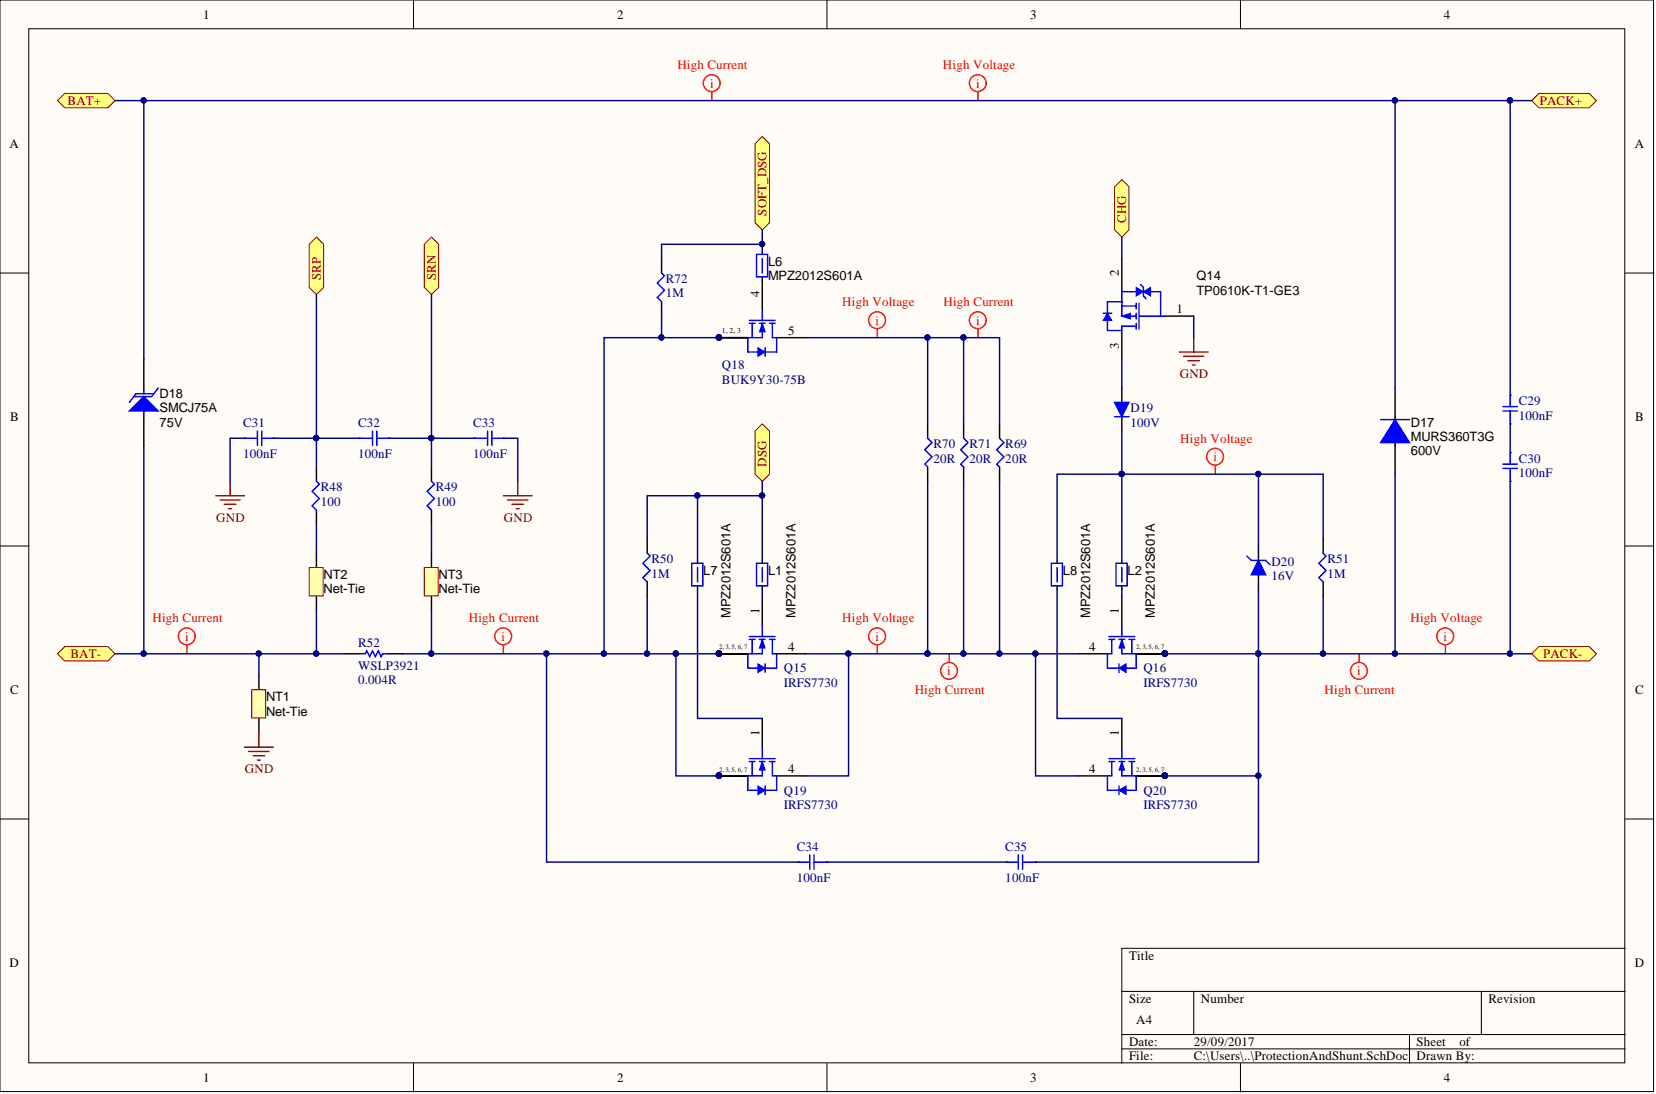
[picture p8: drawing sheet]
<svg xmlns="http://www.w3.org/2000/svg" width="292mm" height="193mm" viewBox="0 0 292 193" stroke-linecap="round" stroke-linejoin="round" font-family="sans-serif">
<defs><g id="words">
<g font-size="2.3">
<text x="35.9" y="3.3">1</text>
<text x="108.8" y="3.3">2</text>
<text x="181.7" y="3.3">3</text>
<text x="254.7" y="3.3">4</text>
<text x="1.7" y="26.1">A</text>
<text x="288.4" y="26.1">A</text>
<text x="135.5" y="46.9">L6</text>
<text x="133.9" y="52.5" transform="rotate(-90 133.9 52.5)">4</text>
<text x="135.5" y="49.4">MPZ2012S601A</text>
<text x="197.4" y="48.7" transform="rotate(-90 197.4 48.7)">2</text>
<text x="211.1" y="49.4">Q14</text>
<text x="211.1" y="52">TP0610K-T1-GE3</text>
<text x="139" y="59.1">5</text>
<text x="207.5" y="55.3">1</text>
<text x="197.4" y="61.5" transform="rotate(-90 197.4 61.5)">3</text>
<text x="28.2" y="70.2">D18</text>
<text x="1.8" y="74.3">B</text>
<text x="28.2" y="75.3">75V</text>
<text x="28.2" y="72.7">SMCJ75A</text>
<text x="248.9" y="75.3">D17</text>
<text x="248.9" y="77.8">MURS360T3G</text>
<text x="288.4" y="74.3">B</text>
<text x="248.9" y="80.3">600V</text>
<text x="124.1" y="101.4">L7</text>
<text x="135.5" y="101.4">L1</text>
<text x="187.5" y="101.4">L8</text>
<text x="198.9" y="101.4">L2</text>
<text x="57.1" y="102.1">NT2</text>
<text x="57.1" y="104.7">Net-Tie</text>
<text x="77.4" y="102.1">NT3</text>
<text x="77.4" y="104.7">Net-Tie</text>
<text x="128.9" y="109" transform="rotate(-90 128.9 109)">MPZ2012S601A</text>
<text x="133.9" y="108.2" transform="rotate(-90 133.9 108.2)">1</text>
<text x="140.3" y="109" transform="rotate(-90 140.3 109)">MPZ2012S601A</text>
<text x="192.3" y="109" transform="rotate(-90 192.3 109)">MPZ2012S601A</text>
<text x="197.4" y="108.2" transform="rotate(-90 197.4 108.2)">1</text>
<text x="203.7" y="109" transform="rotate(-90 203.7 109)">MPZ2012S601A</text>
<text x="139" y="114.8">4</text>
<text x="192.1" y="114.8">4</text>
<text x="1.8" y="122.4">C</text>
<text x="46.9" y="123.7">NT1</text>
<text x="288.4" y="122.4">C</text>
<text x="46.9" y="126.2">Net-Tie</text>
<text x="133.9" y="129.8" transform="rotate(-90 133.9 129.8)">1</text>
<text x="197.4" y="129.8" transform="rotate(-90 197.4 129.8)">1</text>
<text x="139" y="136.4">4</text>
<text x="192.1" y="136.4">4</text>
<text x="1.7" y="170.6">D</text>
<text x="199.1" y="169.3">Title</text>
<text x="288.4" y="170.6">D</text>
<text x="199.1" y="176.9">Size</text>
<text x="211.8" y="176.9">Number</text>
<text x="262.6" y="176.9">Revision</text>
<text x="199.1" y="184.5">Date:</text>
<text x="200.4" y="180.7">A4</text>
<text x="210.6" y="184.5">29/09/2017</text>
<text x="249.9" y="184.5">Sheet</text>
<text x="257.4" y="184.5">of</text>
<text x="35.9" y="190.8">1</text>
<text x="108.8" y="190.8">2</text>
<text x="181.7" y="190.8">3</text>
<text x="199.1" y="187">File:</text>
<text x="210.6" y="187">C:\Users\..\ProtectionAndShunt.SchDoc</text>
<text x="249.9" y="187">Drawn By:</text>
<text x="254.7" y="190.8">4</text>
</g>
<g font-size="2.3" fill="#f00">
<text x="119.5" y="12.2">High Current</text>
<text x="125.2" y="15.5">i</text>
<text x="166.3" y="12.2">High Voltage</text>
<text x="172.2" y="15.5">i</text>
<text x="148.6" y="54">High Voltage</text>
<text x="166.4" y="54">High Current</text>
<text x="154.4" y="57.3">i</text>
<text x="172.2" y="57.3">i</text>
<text x="208.2" y="78.1">High Voltage</text>
<text x="214" y="81.4">i</text>
<text x="26.9" y="109.7">High Current</text>
<text x="32.6" y="113">i</text>
<text x="82.7" y="109.7">High Current</text>
<text x="88.5" y="113">i</text>
<text x="148.6" y="109.7">High Voltage</text>
<text x="154.4" y="113">i</text>
<text x="248.8" y="109.7">High Voltage</text>
<text x="254.6" y="113">i</text>
<text x="167.1" y="119.1">i</text>
<text x="239.4" y="119.1">i</text>
<text x="161.3" y="122.4">High Current</text>
<text x="233.6" y="122.4">High Current</text>
</g>
<g font-size="2.3" fill="#800000">
<text x="11.9" y="18.5">BAT+</text>
<text x="271.6" y="18.5">PACK+</text>
<text x="135.2" y="38" transform="rotate(-90 135.2 38)">SOFT_DSG</text>
<text x="198.6" y="39.3" transform="rotate(-90 198.6 39.3)">CHG</text>
<text x="56.6" y="49.4" transform="rotate(-90 56.6 49.4)">SRP</text>
<text x="76.9" y="49.4" transform="rotate(-90 76.9 49.4)">SRN</text>
<text x="208.1" y="66.7">GND</text>
<text x="135.2" y="82.4" transform="rotate(-90 135.2 82.4)">DSG</text>
<text x="38.1" y="92">GND</text>
<text x="88.9" y="92">GND</text>
<text x="12.4" y="116.1">BAT-</text>
<text x="272.2" y="116.1">PACK-</text>
<text x="43.2" y="136.4">GND</text>
</g>
<g font-size="2.3" fill="#000080">
<text x="117.5" y="49.9">R72</text>
<text x="117.5" y="52.5">1M</text>
<text x="127.4" y="65.1">Q18</text>
<text x="127.4" y="67.7">BUK9Y30-75B</text>
<text x="267.9" y="71.5">C29</text>
<text x="42.9" y="75.3">C31</text>
<text x="63.2" y="75.3">C32</text>
<text x="83.5" y="75.3">C33</text>
<text x="199.4" y="72.7">D19</text>
<text x="199.4" y="75.3">100V</text>
<text x="267.9" y="74">100nF</text>
<text x="42.9" y="80.9">100nF</text>
<text x="63.2" y="80.9">100nF</text>
<text x="83.5" y="80.9">100nF</text>
<text x="164.6" y="79.1">R70</text>
<text x="164.6" y="81.6">20R</text>
<text x="171" y="79.1">R71</text>
<text x="171" y="81.6">20R</text>
<text x="177.3" y="79.1">R69</text>
<text x="177.3" y="81.6">20R</text>
<text x="267.9" y="81.6">C30</text>
<text x="56.6" y="86.7">R48</text>
<text x="56.6" y="89.2">100</text>
<text x="76.9" y="86.7">R49</text>
<text x="76.9" y="89.2">100</text>
<text x="267.9" y="84.1">100nF</text>
<text x="114.9" y="99.4">R50</text>
<text x="114.9" y="101.9">1M</text>
<text x="224.3" y="99.9">D20</text>
<text x="234.2" y="99.4">R51</text>
<text x="234.2" y="101.9">1M</text>
<text x="224.3" y="102.4">16V</text>
<text x="63.2" y="114.1">R52</text>
<text x="63.2" y="118.1">WSLP3921</text>
<text x="138.3" y="118.6">Q15</text>
<text x="201.7" y="118.6">Q16</text>
<text x="63.2" y="120.6">0.004R</text>
<text x="138.3" y="121.1">IRFS7730</text>
<text x="201.7" y="121.1">IRFS7730</text>
<text x="138.3" y="140.2">Q19</text>
<text x="138.3" y="142.7">IRFS7730</text>
<text x="201.7" y="140.2">Q20</text>
<text x="201.7" y="142.7">IRFS7730</text>
<text x="140.5" y="150">C34</text>
<text x="140.5" y="155.6">100nF</text>
<text x="177.3" y="150">C35</text>
<text x="177.3" y="155.6">100nF</text>
</g>
<text font-size="1.4" x="127.4" y="58.7">1, 2, 3</text>
<g font-size="1.2">
<text x="126.8" y="114.6">2, 3, 5, 6, 7</text>
<text x="200.4" y="114.6">2, 3, 5, 6, 7</text>
<text x="126.8" y="136.1">2, 3, 5, 6, 7</text>
<text x="200.4" y="136.1">2, 3, 5, 6, 7</text>
</g>
</g></defs>
<g fill="#fffcf8" stroke="#000" stroke-width=".18">
<path d="M0 0h291.7v192.5h-291.7z"/>
<path d="M5.1 5.1h281.5v182.4h-281.5z"/>
</g>
<g fill="none" stroke="#000" stroke-width=".18">
<path d="M72.9 0v5.1M145.9 0v5.1M218.8 0v5.1M0 48.2h5.1M286.7 48.2h5M0 96.3h5.1M286.7 96.3h5M0 144.5h5.1M286.7 144.5h5M197.9 174.9h88.8M210.6 174.9v7.6M261.3 174.9v7.6"/>
<path d="M286.7 167.3h-88.8v20.2M72.9 187.5v5.1M145.9 187.5v5.1M197.9 182.5h88.8M197.9 185h88.8M218.8 187.5v5.1M248.6 182.5v5"/>
</g>
<path d="M43.1 77.3h.1M48.2 77.3h.1M63.4 77.3h.1M68.5 77.3h.1M83.7 77.3h.1M88.8 77.3h.1M55.8 82.4v2.5M55.8 90v2.5M76.1 82.4v2.5M76.1 90v2.5M60.9 115.3h2.5M68.5 115.3h2.5" fill="none" stroke="#000" stroke-width=".25"/>
<g fill="none" stroke="#00f" stroke-width=".25">
<path d="M43.1 77.3h2.3M45.4 76v2.6M46.2 77.3h2M46.2 76v2.6M63.4 77.3h2.3M65.7 76v2.6M66.5 76v2.6M66.5 77.3h2M83.7 77.3h2.3M86 76v2.6M86.8 77.3h2M86.8 76v2.6"/>
<path d="M55.8 84.9l.5 .5-1.2 1.3 1.2 1.2-1.2 1.3 .7 .8M76.1 84.9l.5 .5-1.3 1.3 1.3 1.2-1.3 1.3 .8 .8M63.4 115.3h1l.3-.5 .5 1 .5-1 .5 1 .5-1 .5 1 .3-.5h1"/>
</g>
<path d="M38.1 87.4h5M38.8 88.2h3.6M39.6 89h2M40.3 89.7h.5M40.6 84.9v2.5M88.8 87.4h5.1M89.6 88.2h3.5M90.3 89h2M91.1 89.7h.5M91.3 84.9v2.5" fill="none" stroke="#800000" stroke-width=".25"/>
<g fill="#ffff80" stroke="#800000" stroke-width=".18">
<path d="M54.5 43.1l1.3-1.3 1.3 1.3v7.6l-1.3 1.3-1.3-1.3z" fill-rule="evenodd"/>
<path d="M74.8 43.1l1.3-1.3 1.3 1.3v7.6l-1.3 1.3-1.3-1.3z" fill-rule="evenodd"/>
</g>
<path d="M45.7 119.1v2.6M45.7 126.7v2.6" fill="none" stroke="#000" stroke-width=".25"/>
<path d="M44.4 121.7h2.5v4.9h-2.5z" fill="#ffffb0" stroke="#800000" stroke-width=".18"/>
<path d="M43.1 131.8h5.1M43.9 132.6h3.5M44.6 133.3h2.1M45.4 134.1h.5M45.7 129.3v2.5" fill="none" stroke="#800000" stroke-width=".25"/>
<path d="M266.4 74.8h.1M266.4 69.7h.1M266.4 79.8h.1M266.4 84.9h.1" fill="none" stroke="#000" stroke-width=".25"/>
<path d="M25.4 68.4v1M25.4 72.5v1M265.1 71.7h2.5M265.1 72.5h2.5M266.4 69.7v2M266.4 72.5v2.3M266.4 79.8v2.1M265.1 81.9h2.5M265.1 82.6h2.5M266.4 82.6v2.3" fill="none" stroke="#00f" stroke-width=".25"/>
<path d="M22.8 72.5l2.6-2.5 2.5 2.5z" fill="#00f"/>
<path d="M22.8 72.5l2.6-2.5 2.5 2.5zM27.1 69.4h-3.1l-1.2 1.6M27.9 68.4l-1.1 1.6h-3.2" fill="none" stroke="#00f" stroke-width=".25"/>
<path d="M25.4 63.4v5M25.4 73.5v5.1M246.1 68.4v15.2" fill="none" stroke="#000" stroke-width=".25"/>
<path d="M246.1 74l2.5 4.1h-5.1z" fill="#00f"/>
<path d="M243.5 74h5.1M246.1 74l2.5 4.1h-5.1zM132.2 112.3h4.5M132.2 112.8h1M132.7 112.8v2.5M133.9 112.8h1.1M134.5 112.8v2.5h-2.6M135.7 112.8h1M136.2 112.8v2.5" fill="none" stroke="#00f" stroke-width=".25"/>
<path d="M126.8 115.3h5.1M134.5 105.2v5.1M137 115.3h5.1" fill="none" stroke="#000" stroke-width=".25"/>
<circle cx="126.8" cy="115.3" r=".47" fill="#000080" stroke="#000080" stroke-width=".18"/>
<path d="M134.5 112.8l.5 1.5h-1.1z" fill="#00f"/>
<path d="M134.5 112.8l.5 1.5h-1.1z" fill="none" stroke="#00f" stroke-width=".18"/>
<path d="M131.9 115.3v2.6h1.8M136.2 115.3h.8v2.6h-2" fill="none" stroke="#00f" stroke-width=".25"/>
<path d="M133.7 117.1l1.3 .8-1.3 .7z" fill="#00f"/>
<path d="M133.7 117.1l1.3 .8-1.3 .7z" fill="none" stroke="#00f" stroke-width=".18"/>
<path d="M133.4 99.4h2v3.9h-2zM134.5 100.1v2.5M134.5 110.3v2M135 117.1v1.5M195.6 112.3h4.6M195.6 112.8h1M196.1 112.8v2.5M197.4 112.8h1M197.9 112.8v2.5h2.5M199.1 112.8h1.1M199.7 112.8v2.5" fill="none" stroke="#00f" stroke-width=".25"/>
<g fill="#000080" stroke="#000080" stroke-width=".18">
<circle cx="126.8" cy="115.3" r=".47"/>
<circle cx="205.4" cy="115.3" r=".47"/>
</g>
<path d="M134.5 98.8v.6M134.5 103.4v.5M190.3 115.3h5M197.9 105.2v5.1M200.4 115.3h5.1" fill="none" stroke="#000" stroke-width=".25"/>
<path d="M197.9 112.8l.5 1.5h-1z" fill="#00f"/>
<path d="M197.9 112.8l.5 1.5h-1z" fill="none" stroke="#00f" stroke-width=".18"/>
<path d="M196.1 115.3h-.8v2.6h2.1M200.4 115.3v2.6h-1.8" fill="none" stroke="#00f" stroke-width=".25"/>
<path d="M197.4 117.9l1.2-.8v1.5z" fill="#00f"/>
<path d="M197.4 117.9l1.2-.8v1.5z" fill="none" stroke="#00f" stroke-width=".18"/>
<path d="M196.9 99.4h1.9v3.9h-1.9zM197.4 117.1v1.5M197.9 100.1v2.5M197.9 110.3v2" fill="none" stroke="#00f" stroke-width=".25"/>
<circle cx="205.4" cy="115.3" r=".47" fill="#000080" stroke="#000080" stroke-width=".18"/>
<path d="M197.9 98.8v.6M222 96.3v2.5M197.9 103.4v.5M222 101.4v2.5" fill="none" stroke="#000" stroke-width=".25"/>
<path d="M222 98.8l1.2 2.6h-2.5z" fill="#00f"/>
<path d="M114.2 97.6l.5 .5-1.3 1.3 1.3 1.2-1.3 1.3 .8 .7M219.9 98.1l.8 .7h2.5l.8 .8M222 98.8l1.2 2.6h-2.5zM233.4 97.6l.5 .5-1.3 1.3 1.3 1.2-1.3 1.3 .8 .7" fill="none" stroke="#00f" stroke-width=".25"/>
<path d="M197.9 68.4v2.6M197.9 73.5v2.5M114.2 95v2.6M233.4 95v2.6M114.2 102.6v2.6M233.4 102.6v2.6" fill="none" stroke="#000" stroke-width=".25"/>
<path d="M196.6 71h2.5l-1.2 2.5z" fill="#00f"/>
<path d="M194.6 55.3h1.5M195.3 53.2v2.1M197.9 57.5h2.5M197.9 53.2v2.6h2.5M197.9 54h2.5M200.4 53.5v1M200.4 55.3v1M200.4 57v1M200.9 53.5v4.5M196.6 71h2.5l-1.2 2.5zM196.6 73.5h2.5" fill="none" stroke="#00f" stroke-width=".25"/>
<path d="M197.9 58.3v5.1M205.5 55.8h5.1" fill="none" stroke="#000" stroke-width=".25"/>
<path d="M197.9 55.8l1.5-.5v1z" fill="#00f"/>
<path d="M197.9 55.8l1.5-.5v1z" fill="none" stroke="#00f" stroke-width=".18"/>
<path d="M195.3 53.2h2.6v.8M195.3 56.5v1.8M197.9 57.5v.8" fill="none" stroke="#00f" stroke-width=".25"/>
<path d="M197.9 45.6v5.1" fill="none" stroke="#000" stroke-width=".25"/>
<path d="M195.3 55.3l.8 1.2h-1.5z" fill="#00f"/>
<path d="M195.3 55.3l.8 1.2h-1.5z" fill="none" stroke="#00f" stroke-width=".18"/>
<path d="M195.3 58.3h2.6M197.9 50.7v2.5M199.7 51.5h2M200.9 55.8h4.6M201.7 50.7v1.5M203 51.5h1.7" fill="none" stroke="#00f" stroke-width=".25"/>
<path d="M201.7 51.5l1.3-.8v1.5z" fill="#00f"/>
<path d="M201.7 51.5l1.3-.8v1.5z" fill="none" stroke="#00f" stroke-width=".18"/>
<path d="M200.4 50.7l1.3 .8-1.3 .7z" fill="#00f"/>
<path d="M200.4 50.7l1.3 .8-1.3 .7z" fill="none" stroke="#00f" stroke-width=".18"/>
<path d="M197.9 51.5h1.8M201.2 50.2l.5 .5M201.7 52.2l.5 .5M204.7 51.5v4.3" fill="none" stroke="#00f" stroke-width=".25"/>
<path d="M210.6 59.6v2.5M208 62.1h5.1M208.8 62.9h3.5M209.5 63.6h2.1M210.3 64.4h.5" fill="none" stroke="#800000" stroke-width=".25"/>
<g fill="#ffff80" stroke="#800000" stroke-width=".18">
<path d="M196.6 33l1.3-1.3 1.2 1.3v7.6l-1.2 1.2-1.3-1.2z" fill-rule="evenodd"/>
<path d="M133.2 76l1.3-1.2 1.2 1.2v7.6l-1.2 1.3-1.3-1.3z" fill-rule="evenodd"/>
</g>
<path d="M140.8 152.1h.1M145.9 152.1h.1M177.6 152.1h.1M182.7 152.1h.1" fill="none" stroke="#000" stroke-width=".25"/>
<path d="M140.8 152.1h2M142.8 150.8v2.5M143.6 150.8v2.5M143.6 152.1h2.3M177.6 152.1h2M179.6 150.8v2.5M180.4 152.1h2.3M180.4 150.8v2.5" fill="none" stroke="#00f" stroke-width=".25"/>
<g fill="#ffff80" stroke="#800000" stroke-width=".18">
<path d="M10.1 115.3l1.3-1.2h7.6l1.3 1.2-1.3 1.3h-7.6z" fill-rule="evenodd"/>
<path d="M10.1 17.7l1.3-1.2h7.6l1.3 1.2-1.3 1.3h-7.6z" fill-rule="evenodd"/>
<path d="M270.2 115.3l1.2-1.2h8.9l1.3 1.2-1.3 1.3h-8.9z" fill-rule="evenodd"/>
<path d="M270.2 17.7l1.2-1.2h8.9l1.3 1.2-1.3 1.3h-8.9z" fill-rule="evenodd"/>
</g>
<path d="M126.8 59.6h5.1M134.5 49.4v5.1M137 59.6h5.1" fill="none" stroke="#000" stroke-width=".25"/>
<circle cx="126.8" cy="59.5" r=".47" fill="#000080" stroke="#000080" stroke-width=".18"/>
<path d="M132.2 56.5h4.5M132.2 57h1M132.7 57v2.6M133.9 57h1.1M134.5 54.5v2M134.5 57v2.6h-2.6v2.5h1.8M135.7 57h1M136.2 57v2.6h.8v2.5h-2" fill="none" stroke="#00f" stroke-width=".25"/>
<path d="M133.7 61.3l1.3 .8-1.3 .8z" fill="#00f"/>
<path d="M133.7 61.3l1.3 .8-1.3 .8z" fill="none" stroke="#00f" stroke-width=".18"/>
<path d="M135 61.3v1.6" fill="none" stroke="#00f" stroke-width=".25"/>
<path d="M134.5 57l.5 1.5h-1.1z" fill="#00f"/>
<path d="M134.5 57l.5 1.5h-1.1z" fill="none" stroke="#00f" stroke-width=".18"/>
<circle cx="126.8" cy="59.5" r=".47" fill="#000080" stroke="#000080" stroke-width=".18"/>
<path d="M116.7 45.6v2.6M116.7 53.2v2.6M134.5 44.4v.5M134.5 48.9v.5M163.6 74.8v2.5M176.3 74.8v2.5M163.6 82.4v2.5M176.3 82.4v2.5" fill="none" stroke="#000" stroke-width=".25"/>
<path d="M116.7 48.2l.5 .5-1.3 1.2 1.3 1.3-1.3 1.3 .8 .7M133.4 44.9h2v3.9h-2zM134.5 45.6v2.6M163.6 77.3l.8 .8-1.3 1.2 1.3 1.3-1.3 1.3 .5 .5M176.3 77.3l.8 .8-1.3 1.2 1.3 1.3-1.3 1.3 .5 .5" fill="none" stroke="#00f" stroke-width=".25"/>
<path d="M133.2 25.3l1.3-1.2 1.2 1.2v14l-1.2 1.3-1.3-1.3z" fill-rule="evenodd" fill="#ffff80" stroke="#800000" stroke-width=".18"/>
<path d="M170 74.8v2.5M170 82.4v2.5M190.3 136.9h5M197.9 126.7v5.1M200.4 136.9h5.1" fill="none" stroke="#000" stroke-width=".25"/>
<path d="M170 77.3l.7 .8-1.2 1.2 1.2 1.3-1.2 1.3 .5 .5M195.6 133.8h4.6M195.6 134.3h1M196.1 134.3v2.6M197.4 134.3h1M197.9 134.3v2.6h2.5M199.1 134.3h1.1M199.7 134.3v2.6" fill="none" stroke="#00f" stroke-width=".25"/>
<circle cx="205.4" cy="136.8" r=".47" fill="#000080" stroke="#000080" stroke-width=".18"/>
<path d="M197.9 134.3l.5 1.5h-1z" fill="#00f"/>
<path d="M197.9 134.3l.5 1.5h-1z" fill="none" stroke="#00f" stroke-width=".18"/>
<path d="M196.1 136.9h-.8v2.5h2.1M200.4 136.9v2.5h-1.8" fill="none" stroke="#00f" stroke-width=".25"/>
<path d="M197.4 139.4l1.2-.8v1.6z" fill="#00f"/>
<path d="M197.4 139.4l1.2-.8v1.6z" fill="none" stroke="#00f" stroke-width=".18"/>
<path d="M132.2 133.8h4.5M132.2 134.3h1M132.7 134.3v2.6M133.9 134.3h1.1M134.5 134.3v2.6h-2.6M135.7 134.3h1M136.2 134.3v2.6M197.4 138.6v1.6M197.9 131.8v2" fill="none" stroke="#00f" stroke-width=".25"/>
<g fill="#000080" stroke="#000080" stroke-width=".18">
<circle cx="205.4" cy="136.8" r=".47"/>
<circle cx="126.8" cy="136.8" r=".47"/>
</g>
<path d="M126.8 136.9h5.1M134.5 126.7v5.1M137 136.9h5.1" fill="none" stroke="#000" stroke-width=".25"/>
<path d="M134.5 134.3l.5 1.5h-1.1z" fill="#00f"/>
<path d="M134.5 134.3l.5 1.5h-1.1z" fill="none" stroke="#00f" stroke-width=".18"/>
<path d="M131.9 136.9v2.5h1.8M136.2 136.9h.8v2.5h-2" fill="none" stroke="#00f" stroke-width=".25"/>
<path d="M133.7 138.6l1.3 .8-1.3 .8z" fill="#00f"/>
<path d="M133.7 138.6l1.3 .8-1.3 .8z" fill="none" stroke="#00f" stroke-width=".18"/>
<path d="M122 99.4h2v3.9h-2zM185.4 99.4h2v3.9h-2zM123 100.1v2.5M186.5 100.1v2.5M134.5 131.8v2M135 138.6v1.6" fill="none" stroke="#00f" stroke-width=".25"/>
<g fill="#000080" stroke="#000080" stroke-width=".18">
<circle cx="126.8" cy="136.8" r=".47"/>
<circle cx="55.8" cy="115.3" r=".47"/>
<circle cx="45.6" cy="115.3" r=".47"/>
<circle cx="76.1" cy="77.3" r=".47"/>
<circle cx="55.8" cy="77.3" r=".47"/>
<circle cx="25.3" cy="115.3" r=".47"/>
<circle cx="25.3" cy="17.7" r=".47"/>
<circle cx="205.4" cy="115.3" r=".47"/>
<circle cx="221.9" cy="115.3" r=".47"/>
<circle cx="233.4" cy="115.3" r=".47"/>
<circle cx="197.8" cy="83.6" r=".47"/>
<circle cx="134.4" cy="87.4" r=".47"/>
<circle cx="221.9" cy="136.8" r=".47"/>
<circle cx="163.6" cy="115.3" r=".47"/>
<circle cx="149.6" cy="115.3" r=".47"/>
<circle cx="96.4" cy="115.3" r=".47"/>
<circle cx="266.3" cy="115.3" r=".47"/>
<circle cx="266.3" cy="17.7" r=".47"/>
<circle cx="246" cy="17.7" r=".47"/>
<circle cx="246" cy="115.3" r=".47"/>
<circle cx="169.9" cy="59.5" r=".47"/>
<circle cx="176.3" cy="115.3" r=".47"/>
<circle cx="169.9" cy="115.3" r=".47"/>
<circle cx="134.4" cy="43.1" r=".47"/>
<circle cx="163.6" cy="59.5" r=".47"/>
<circle cx="126.8" cy="59.5" r=".47"/>
<circle cx="116.7" cy="59.5" r=".47"/>
<circle cx="106.5" cy="115.3" r=".47"/>
<circle cx="119.2" cy="115.3" r=".47"/>
<circle cx="114.1" cy="115.3" r=".47"/>
<circle cx="123" cy="87.4" r=".47"/>
<circle cx="182.6" cy="115.3" r=".47"/>
<circle cx="205.4" cy="136.8" r=".47"/>
<circle cx="126.8" cy="115.3" r=".47"/>
<circle cx="221.9" cy="83.6" r=".47"/>
<circle cx="76.1" cy="115.3" r=".47"/>
</g>
<path d="M55.8 97.6v2.5M123 98.8v.6M186.5 98.8v.6M55.8 105.2v2.5M123 103.4v.5M186.5 103.4v.5" fill="none" stroke="#000" stroke-width=".25"/>
<g fill="none" stroke="#f00" stroke-width=".25">
<path d="M125.6 16.2v1.5M172.5 16.2v1.5M154.7 58v1.6M172.5 58v1.6M214.4 82.1v1.5M33 113.8v1.5M88.8 113.8v1.5M154.7 113.8v1.5M167.4 115.3v1.5M239.7 115.3v1.5M255 113.8v1.5"/>
<circle cx="125.5" cy="14.7" r="1.48"/>
<circle cx="172.5" cy="14.7" r="1.48"/>
<circle cx="154.7" cy="56.5" r="1.48"/>
<circle cx="172.5" cy="56.5" r="1.48"/>
<circle cx="214.3" cy="80.6" r="1.48"/>
<circle cx="32.9" cy="112.2" r="1.48"/>
<circle cx="88.8" cy="112.2" r="1.48"/>
<circle cx="154.7" cy="112.2" r="1.48"/>
<circle cx="167.4" cy="118.3" r="1.48"/>
<circle cx="239.7" cy="118.3" r="1.48"/>
<circle cx="254.9" cy="112.2" r="1.48"/>
</g>
<g fill="none" stroke="#000080" stroke-width=".25">
<path d="M20.3 17.7h5.1v45.7M25.4 17.7h241M246.1 17.7v50.7M266.4 17.7v52M266.4 17.7h3.8M55.8 52v30.4M76.1 52v30.4M116.7 55.8v3.8h10.1M116.7 59.6h-10.2v55.7M134.5 40.6v3.8M134.5 43.1h-17.8v2.5M142.1 59.6h21.5"/>
<path d="M170 59.6h6.3v15.2M197.9 41.8v3.8M210.6 55.8v3.8M25.4 78.6v36.7h20.3M43.1 77.3h-2.5v7.6M48.2 77.3h15.2M68.5 77.3h15.2M88.8 77.3h2.5v7.6M163.6 74.8v-15.2h6.4v15.2M197.9 76v7.6h-11.4v15.2M197.9 63.4v5M266.4 74.8v5"/>
<path d="M114.2 95v-7.6h20.3v11.4M123 87.4v11.4M134.5 84.9v2.5M163.6 84.9v30.4M170 84.9v30.4M176.3 84.9v30.4M222 96.3v-12.7h-24.1v15.2M222 83.6h11.4v11.4M246.1 83.6v31.7M266.4 84.9v30.4M20.3 115.3h5.1M60.9 115.3h-15.2v3.8"/>
<path d="M71 115.3h43.2M96.4 115.3v36.8h44.4M114.2 105.2v10.1h5M119.2 115.3v21.6h7.6M119.2 115.3h7.6M123 103.9v22.8h11.5M134.5 103.9v1.3M142.1 115.3h21.5M149.7 115.3v21.6h-7.6M163.6 115.3h26.7M182.7 115.3v21.6h7.6M186.5 103.9v22.8h11.4"/>
<path d="M197.9 103.9v1.3M222 103.9v11.4h-16.5M233.4 105.2v10.1h-11.4v36.8h-39.3M233.4 115.3h36.8M205.5 136.9h16.5M145.9 152.1h31.7"/>
</g>
<path d="M54.5 100.1h2.5v5h-2.5z" fill="#ffffb0" stroke="#800000" stroke-width=".18"/>
<path d="M76.1 97.6v2.5M76.1 105.2v2.5" fill="none" stroke="#000" stroke-width=".25"/>
<path d="M74.8 100.1h2.5v5h-2.5z" fill="#ffffb0" stroke="#800000" stroke-width=".18"/>
<path d="M55.8 92.5v5.1M76.1 92.5v5.1M55.8 107.7v7.6M76.1 107.7v7.6" fill="none" stroke="#000080" stroke-width=".25"/>
<g fill="#000080" stroke="#000080" stroke-width=".18">
<circle cx="55.8" cy="115.3" r=".47"/>
<circle cx="76.1" cy="115.3" r=".47"/>
</g>
<use href="#words"/>
</svg>
